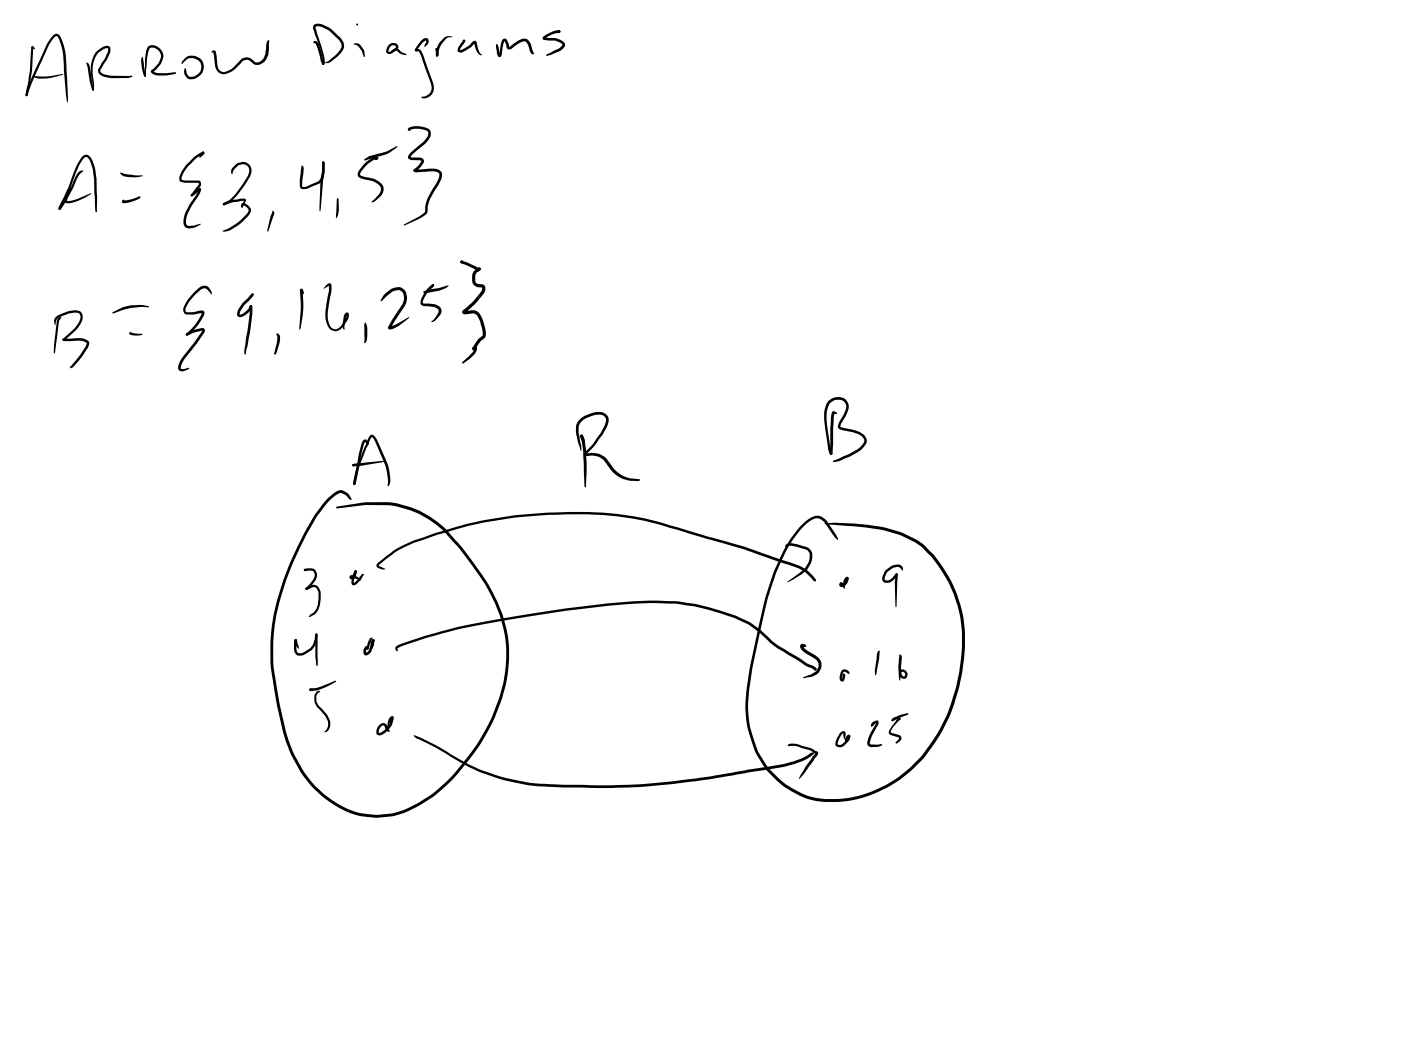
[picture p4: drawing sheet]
<svg xmlns="http://www.w3.org/2000/svg" width="108mm" height="81mm" viewBox="0 0 108 81" stroke-linecap="round" stroke-linejoin="round" font-family="sans-serif">
<g fill="#000">
<path d="M4.1 2.7a.35 .35 0 0 1 .4-.1 .35 .35 0 0 1 .2 .3l.4 1.4 .1 3.6-.1-.6-.2-3a2.14 2.14 0 0 0-.5-1.5l-.3 .1-.4 .6-1.2 2.8-.4 1.1a.18 .18 0 0 1-.2-.1 .18 .18 0 0 1 .1-.2l1.6-3.7zM2.4 3.6h.2l-.1 1.8-.3 1.9-.2 .1v-.1l.3-1.9zM2.6 5.9h1l1.3-.2-1.4 .4-.6-.1zM2.5 3.6l.2 .2-.3-.1zM4.9 15.4h.7l1.4-.5-.9 .6a1.05 1.05 0 0 1-1.2 0zM4.9 15.5l.1-.1 .1 .1-.2 .1zM4.9 15.4h.3l-.2 .2zM6.4 12l.1-.1a.52 .52 0 0 1 .7 .5l.1 .6a13.2 13.2 0 0 1 .1 3.4l-.1-.3v-2.3l-.2-.7-.2-.7-.2-.3-.2 .1-.4 .5-1 2.4-.4 1-.2-.1 1.2-2.1a.84 .84 0 0 1 .7-.8v.1l-.4 .5-.3 .7-.9 1.6a.14 .14 0 0 1-.2 .2 .14 .14 0 0 1-.1-.2l.8-1.5 .6-1.8zM6.6 4.8l.2 .1 .1 .2 .3 1.8v.1l-.3-.7zM7.5 4l.4-.4 .3-.1 .2 .1 .1 .1v.4l-.8 1.3 .1 .2 .2 .1 .6 .1 1.6 .1-.3 .1a5 5 0 0 1-1.9-.1l-.4-.2v-.3l.5-.9 .2-.5v-.3l-.2 .1-.3 .1a2.13 2.13 0 0 0-.6 2.4v.6v.1l-.1-.6a2.63 2.63 0 0 1 .4-2.4zM7.2 6.9v.1l-.1-.1zM9.3 13.3l.5 .1 1.2 .1-.5 .2-.6-.1h-.4z"/>
<path d="M9.4 15.4h.1v.1l1.3-.3a1.25 1.25 0 0 1-.9 .4h-.4zM11 4.4l.2 1.5-.1-.1-.2-.6v-.5zM11.4 3.6l.1-.1a.84 .84 0 0 1 .9 .3 .84 .84 0 0 1 .1 .9l-.2 .3-.5 .5 .4 .1h1.3h.1a2.5 2.5 0 0 1-1.7 .2l-.1-.1a.19 .19 0 0 1-.2-.1 .19 .19 0 0 1 .1-.2 1.53 1.53 0 0 0 .7-1v-.3l-.2-.2-.4-.2h-.3l-.2 .8-.1 1.4v-1.4zM14.3 4.5l.4-.2 .6 .1a.9 .9 0 0 1 .3 1.2 .9 .9 0 0 1-1.2 .4l-.2-.4 .1-.4 .1 .5 .3 .2a.73 .73 0 0 0 .7-.4 .73 .73 0 0 0-.2-.9l-.3-.1h-.3l-.6 .4v-.1zM14.7 15l.6-.4a.11 .11 0 0 1 .1-.1 .11 .11 0 0 1 .1 .2l-.7 .4h-.1zM15.6 11.7h.1v.1l-.3 .4zM15.3 14.5h.2v.2h-.2zM15.3 14.5l.2 .1-.3 .6a3.2 3.2 0 0 0-.9 1.9l.1 .2 .1 .1 1-.2-.7 .4a.48 .48 0 0 1-.5-.1 .48 .48 0 0 1-.2-.5l.1-.3a5.5 5.5 0 0 1 1-1.8zM14.9 12.2l.7-.5 .2 .1-.1 .1a4.1 4.1 0 0 0-1.5 1.4l-.2 .6h1.3l.2 .2-.1 .3-.6 .7h-.1v-.1l.6-.7v-.2a2.71 2.71 0 0 1-1.4-.1l-.1-.1a1.43 1.43 0 0 1 .6-1.2zM16.3 4l.2-.1 .1 .1 .2 1a.56 .56 0 0 0 .3 .5 .56 .56 0 0 0 .7-.1l.9-.9a.66 .66 0 0 1 .8 .1l.3 .2 .5-.2 .1-.4 .1-.9 .2-.2 .1 .1-.1 .6a1.42 1.42 0 0 1-.4 1l-.2 .2h-.4l-.5-.4-.4 .1-.9 .8a.77 .77 0 0 1-1.3-.3l-.1-1.1zM17.2 15.7a3.5 3.5 0 0 1 1.6-.4l.2 .2-.3 .3v-.1l.1-.2-.8 .1-.7 .2-.1-.1zM17.2 15.7h.1v.1h-.1z"/>
<path d="M18 12.8l.3-.2 .3-.1a.71 .71 0 0 1 .7 .4 .71 .71 0 0 1-.1 .8l-1 1.5-.4 .3-.6 .3v-.1l.5-.3 .4-.4 .9-1.3a.78 .78 0 0 0 .2-.8l-.4-.2h-.4l-.4 .4-.1 .3-.1-.3zM18.7 15.7h.2l.3 .2a.51 .51 0 0 1-.2 .8 3.1 3.1 0 0 1-1.8 1.1 4.5 4.5 0 0 0 1.8-1.3l.2-.3-.4-.4-.1 .2a.18 .18 0 0 1-.1-.1 .18 .18 0 0 1 0-.2zM21 16.3h.1v.2l-.5 1.4v-.2zM23.2 12.8h.1l.1 .2-.1 1.4h.2l1.1-.5 .2-.5v-.9l.1-.1 .1 .1v.9l-.3 .6-1.1 .6a.31 .31 0 0 1-.5-.3zM24.2 3.2h.1a.39 .39 0 0 1 .3 .4l.4 1.3-.1 .1-.2-.3-.3-1.2-.3-.2zM24.2 1.9l.4-.1a2.44 2.44 0 0 1 1.3 .8l.4 .4 .2 .6a1.14 1.14 0 0 1-.5 .8l-.6 .4-.3 .1 .8-.7 .4-.6v-.3l-.5-.5a2.12 2.12 0 0 0-1.2-.8h-.3v.2l.7 2.1a.76 .76 0 0 1-.1 .7l-.1-.1 .1-.3-.2-.7-.6-1.7zM24.9 4.8l.1 .1-.1 .1-.1-.1zM24.8 12.5h.2v.6l-.4 3.2 .1-2.3zM26 15.3v-.1l.1 .1v1a.42 .42 0 0 1-.2 .5zM27.3 3.4a.81 .81 0 0 1 .8 1h-.1l-.1-.5a.75 .75 0 0 0-.6-.5zM27.4 1.9l.2-.1v.2zM27.4 1.9l.1-.1 .1 .1-.1 .1z"/>
<path d="M28.1 12.3l.4-.3 1.3-.3 .8-.4a3.4 3.4 0 0 1-2 .9l-.5 .2zM28.1 12.6l.5-.4a.27 .27 0 0 1 .3-.2 .27 .27 0 0 1 .3 .2l-.2 .1h-.1l.1-.1v.1a2.17 2.17 0 0 0-1.2 1.1v.1l1.1 .3a.78 .78 0 0 1 .4 1.3l-.6 .5-.1-.1 .6-.5a.58 .58 0 0 0-.4-1l-.4-.1a.9 .9 0 0 1-.8-.4v-.3zM29.9 3.5l.3-.2h.2l.2 .1 .1 .2-.2 .3h-.2h-.1l.3-.3-.1-.1h-.2l-.2 .2-.1 .3 .7-.3 .7 .5a.69 .69 0 0 1-.7-.3l-.5 .3-.3-.1v-.2zM31.5 9.9l.4-.2 .6 .1a.84 .84 0 0 1 .7 .3 .72 .72 0 0 1-.2 .7l-1.4 1.3 .8 .1 .3 .1-.2 .5-.5 .4v-.1l1.2-.1a.89 .89 0 0 1 .8 .2v.5l-.2 .5a2.97 2.97 0 0 0-.9 2.1l-.1 .2-.2 .2-1.4 .7-.1-.1 1.4-.7 .3-.3a3.1 3.1 0 0 1 .8-2.2l.2-.5 .1-.2-.1-.1-.4-.1-1.1 .1a.23 .23 0 0 1-.3 0 .23 .23 0 0 1-.1-.3l.4-.3 .2-.3-1-.2a.31 .31 0 0 1 .1-.4l1.1-1 .2-.3 .1-.2-.1-.2-.6-.2-.7 .1v-.1v.1l-.1 .1-.1-.1zM32.5 3.1l.2-.2a.26 .26 0 0 1 .3 .2 .26 .26 0 0 1 0 .3l-.3 .2 .1-.4v-.1h-.1l-.6 .8v-.1h.2a.77 .77 0 0 1 .4 .7l.6 1.7a.89 .89 0 0 1-.5 1.4l-.3-.1h.1a.71 .71 0 0 0 .6-1l-.8-2.2-.2-.3a.15 .15 0 0 1-.2 0 .15 .15 0 0 1 0-.2zM33.6 3.7l.1 .1h-.2zM34.2 3l.3-.2h.4l-.5 .1-.4 .5-.3 1a.85 .85 0 0 1 .1-1.1zM33.6 3.7l.2 .4-.1 .3-.1-.1 .1-.1-.2-.4zM35.6 3.1h.1a.13 .13 0 0 1 .2 0 .13 .13 0 0 1-.1 .2l-.4 .6 .8-.4 .3-.3a.16 .16 0 0 1 .1-.1 .16 .16 0 0 1 .1 .2l.2 .6 .2 .4-.1-.1-.2-.2-.3-.7-.2 .3-.7 .4a.26 .26 0 0 1-.3-.1 .26 .26 0 0 1 0-.3l.4-.5v.1zM38.2 3.4h.1l.1 .1 .1 .7 .2-1.1a.21 .21 0 0 1 .2-.1 .21 .21 0 0 1 .2 .1l.2 .5 .8-.5 .3-.1h.2l.3 .3 .3 .8-.2 .1-.1-.1-.2-.6-.2-.3-.5 .1-.8 .5-.1-.1-.2-.5-.2 .9a.21 .21 0 0 1-.2 .3 .21 .21 0 0 1-.2-.3zM43 2.4h.2v.1h-.3zM41.9 2.8l.9-.4a.2 .2 0 0 1 .2-.1 .2 .2 0 0 1 .1 .2l-.5 .2-.6 .3v-.1h.3a1.24 1.24 0 0 1 1.2 .5l-.1 .3a2.31 2.31 0 0 1-1.3 .6v-.1l1.1-.5 .1-.2-.1-.2a1.44 1.44 0 0 0-1-.2h-.2a.15 .15 0 0 1-.2-.1 .15 .15 0 0 1 .1-.2z"/>
<path d="M4.3 24.4l.8-.4a1.27 1.27 0 0 1 1.1 0 .9 .9 0 0 1-.2 1.3l-1.1 1-.1-.1 .1-.1a4.2 4.2 0 0 0 1.2-1.3l.1-.4-.1-.2-.1-.1-.7 .1-.7 .3-.2 .2-.2 .4v-.4zM4.5 24.5l.2-.1v.1l-.2 .3-.3 2.4-.1-.4 .2-1.8zM4.8 26.1h1.6a.55 .55 0 0 1 .5 .3v.2a3.6 3.6 0 0 1-1.1 1.5l-.2 .2h-.2l.8-1 .5-.9-.5-.1h-1.3zM4.8 26.1l.2 .1h-.2zM8.7 24.1l.7-.4 .6-.2h.9l.6 .1-1.4 .1-1.4 .5zM10 25.6l.1 .1v-.1l.9 .2-.3 .1-.5-.1-.2-.1zM14.3 25.7l1.2-.4a.22 .22 0 0 1 .2 0 .22 .22 0 0 1 0 .3l-1.6 2.2-.2 .6h.7l-.4 .2a.32 .32 0 0 1-.4-.1 .32 .32 0 0 1-.1-.3l.3-.7 1.6-2-.6 .1-.6 .3-.1-.1zM14.9 22.5l.5-.4 .4-.1 .2 .1 .2 .3 .1 .3-.4-.4h-.4a4.1 4.1 0 0 0-1.2 1.4l.1 .4 1-.2a.28 .28 0 0 1 .4 .1 .28 .28 0 0 1-.2 .4 4.6 4.6 0 0 1-1.1 1.4h-.2v-.1a3.7 3.7 0 0 0 1.2-1.6l-1.1 .1a.42 .42 0 0 1-.2-.7zM19.3 23.5h.1v.2h-.1zM19.3 23.5l.1 .1v.6l-.3 2.4-.2 .7-.1-.4zM19.4 22.6l.1 .1v.1l-.1-.1zM19.4 22.6l.1 .1v.1l-.7 .7-.3 .7 .4-.2 .4-.5 .1 .1-.1 .2-.4 .5-.4 .1a.28 .28 0 0 1-.3-.1 .28 .28 0 0 1 .1-.4l.4-.5z"/>
<path d="M21.3 25.7h.1a.48 .48 0 0 1 .1 .7l-.3 .9h-.1l.2-.8a.81 .81 0 0 0 0-.8zM23.1 22.3l.1-.1 .1 .2 .1 1.1-.1 .9-.2 1 .1-1.7zM23.2 22.3h.1l.1 .4-.2-.3h.1h-.2zM25.2 21.9l.2-.1 .1 .2-.2 2a1.71 1.71 0 0 0 .2 1.2l.4 .2 .2-.2 .5-.6 .1-.4-.2 1.2-.1-.3 .1-.7a.21 .21 0 0 1 .1-.3 .21 .21 0 0 1 .3 .1l-.1 .4-.4 .6-.2 .2-.4 .1a.84 .84 0 0 1-.7-.9 5.4 5.4 0 0 1 .2-2v-.6h.1l-.5 .2zM25.3 38.4l.6-.5 .4-.1a1.08 1.08 0 0 1 .8 .7 .39 .39 0 0 1-.4-.3l-.5-.2a2.98 2.98 0 0 0-1.3 1.2 21.2 21.2 0 0 0-3.8 10.2 25.6 25.6 0 0 0 1.1 7.4 8.7 8.7 0 0 0 4.1 5.3 6 6 0 0 0 6.6-.7 15.2 15.2 0 0 0 6-9.9 10.7 10.7 0 0 0-2.5-8l-1.5-1.7a7.3 7.3 0 0 0-4.9-2.9h-1.8l-2.2 .3-.1-.1a10.1 10.1 0 0 1 5.7 0 8.2 8.2 0 0 1 3.8 2.8 17.4 17.4 0 0 1 3.4 5.6 11 11 0 0 1-1 8.5 14.7 14.7 0 0 1-5.6 6.1 6.3 6.3 0 0 1-7.8-1.1 10.2 10.2 0 0 1-2.6-4.7 23 23 0 0 1-.9-7.2 21.5 21.5 0 0 1 4.2-10.5zM28.5 33.6a.31 .31 0 0 1 .3-.1 .31 .31 0 0 1 .2 .3l.2 .3a6.5 6.5 0 0 1 .9 2.8v.3l-.2 .3v-.6a5.8 5.8 0 0 0-.8-2.4l-.2-.6-.3-.2-1 2.4-.2 1.2-.1 .1a.43 .43 0 0 1 0-.6l.2-.8zM27.2 35.8l2.2-.3 .2 .1-2 .3h-.4zM27.2 35.8l.1 .1h-.1zM27.2 35.8h.1v.1h-.2zM27.3 37.2h.1l-.1 .2-.1-.1zM28.1 24.9h.1l.1 .3v.9a.22 .22 0 0 1-.2 .3zM28 33.9a.27 .27 0 0 1 .3 .1 .27 .27 0 0 1 .1 .3l-.3-.3-.3 1.1-.4 2.1-.1 .2-.1-.1 .4-2.3z"/>
<path d="M29.7 22.6l.5-.4a.8 .8 0 0 1 1 .2 .8 .8 0 0 1 .1 .9l-1.2 2-.1-.1 .5-.2 1-.6v.1l-.9 .7-.5 .2-.2-.1a1.58 1.58 0 0 1 .5-1l.5-.7a.8 .8 0 0 0-.1-1.2l-.6 .1-.8 .7-.1-.1zM32.6 22.5l2-.5-.3 .2-.5 .2-.8 .2h-.4zM33.3 21.9h.1v.1l-.1 .1-.1-.1zM33.3 21.9l.1 .1v.1l-.1-.1zM33 22.2l.3-.3h.1v.2l-.6 .7-.2 .5 .8 .1a.55 .55 0 0 1 .5 .3 .55 .55 0 0 1 0 .6l-.4 .4-.3 .1 .6-.7v-.2l-.3-.2-.7-.1a.38 .38 0 0 1-.4-.2 .38 .38 0 0 1 .1-.5zM35.5 20.1l.5 .1 .9 .5h-.1l.2-.1v.2l-.2 .1-1-.5a.22 .22 0 0 1-.3-.3zM35.5 20.1h.1l.1 .1-.1 .1zM36.5 26.7a.23 .23 0 0 1 .3 .1 .23 .23 0 0 1-.1 .3 2.34 2.34 0 0 1-1 .9l-.1-.1 .8-.7 .1-.4h.2l-.2 .2h-.1v-.1zM36.8 20.6h.2v.2h-.2zM36.6 20.8h.1a.2 .2 0 0 1 .2-.2 .2 .2 0 0 1 .1 .1l-.3 .4-.1 .5 .2 .3h.4a.45 .45 0 0 1 0 .8l-.7 .8-.7 .6v-.1l.7-.1a.68 .68 0 0 1 .6 .5l.3 .8v.7l-.9 1.1-.1-.2 .4-.6 .4-.3v-.4l-.2-.7-.3-.5-.2-.1h-.6a.19 .19 0 0 1-.3-.1 .19 .19 0 0 1 .1-.2l.7-.7 .7-.8v-.2l-.5-.2a.96 .96 0 0 1 0-1.2zM44.6 32.3a2.3 2.3 0 0 1 1.8-.5 .7 .7 0 0 1 .3 1.1l-.9 1.4-.6 .7v-.1l.9 .1a1.36 1.36 0 0 1 .8 .6 2.43 2.43 0 0 0 2.2 1.3l.2 .1a1.24 1.24 0 0 1-1 0 2.94 2.94 0 0 1-1.8-1.6l-.4-.2-.7-.1a.23 .23 0 0 1-.3 0 .23 .23 0 0 1 .1-.3l.7-1a3.4 3.4 0 0 0 .8-1.4l-.1-.3a.85 .85 0 0 0-.9-.1l-.7 .3a.93 .93 0 0 0-.4 1.1l.2 1v.3l-.4-1.1a1.29 1.29 0 0 1 .2-1.2zM44.7 33.5a.28 .28 0 0 1 .3 .4l.2 1.9-.1 1.8-.2-2.9z"/>
<path d="M44.7 33.5h.2l.1 .3 .1 .4-.1 .1-.3-.6zM63.8 30.9a.85 .85 0 0 1 1.1-.3 .85 .85 0 0 1 .5 1l-.6 1.1v.2a2.94 2.94 0 0 1 1.9 .8l.1 .4-.3 .4-.4 .3-.8 .4a1.68 1.68 0 0 1-1.1 .3l1.8-.9 .5-.5 .1-.2a1.39 1.39 0 0 0-1.3-.7h-.3a.37 .37 0 0 1-.4-.3 .37 .37 0 0 1 .1-.4l.1-.3a1.16 1.16 0 0 0 .4-1.1 .77 .77 0 0 0-.8-.3 .77 .77 0 0 0-.6 .6l-.1 1 .3 2.1 .1 .5-.1 .1-.2-.5-.3-2.1a2.08 2.08 0 0 1 .3-1.6zM64 34.9h.1v.1h-.1zM64.1 31.7h.2l.2 .1-.3 .1h.1l-.1 2.4-.1 .7-.1 .1-.1-.1 .1-2zM22.7 49.3h.1l.1 .1h-.2zM22.7 49.3l.1-.1 .1 .1-.1 .7 .2 .3a.97 .97 0 0 0 .9-.3l.2-.4 .3-.8 .1 .2-.2 .7a1.65 1.65 0 0 1-1.3 .8l-.2-.1-.1-.2zM22.7 49.3h.2l.1 .7-.2-.3zM23.4 43.9l.1-.1 .1 .1-.1 .1zM23.5 43.8h.5l.3 .1a.82 .82 0 0 1-.2 1.2l-.4 .3h-.2l.6-.7 .2-.4-.2-.3h-.6l-.1-.1zM23.5 45.3l.6-.2 .4 .1a1.96 1.96 0 0 1 0 1.8l-.2 .3-.4 .2h-.1l.4-.4 .3-.6a1.59 1.59 0 0 0-.1-1.1l-.3-.2-.5 .3zM23.4 43.9h.3l-.2 .1zM23.8 53.1l.1-.1 .1 .2h-.1z"/>
<path d="M23.9 53.1l.5-.1 1.4-.6 .1 .1-.5 .3-1 .4h-.5l-.1-.1zM23.9 53.1h.1l.1 .1h-.2zM24.3 48.8l.2 .1v2l-.1 .4-.1-.7zM24.4 53.3l.2-.1 .1 .1-.3 .3v.5l.8 .9 .2 .6v.5l-.3 .3h-.1l.3-.4v-.4l-.3-.5-.3-.3a1.16 1.16 0 0 1-.5-1.2zM27.3 44h.2l-.2 .9 .6-.6h.1l-.3 .5-.4 .3a.23 .23 0 0 1-.2-.1 .23 .23 0 0 1 0-.3zM27.3 44a.13 .13 0 0 1 .2 0 .13 .13 0 0 1 0 .2l-.1 .3-.2 .1h-.2l-.1-.2a.5 .5 0 0 1 .8 .2l.1 .1-.7-.2 .1-.1zM28.2 49.8h.1v.2h-.1zM28.7 49.3l.1-.1 .1 .2-.3 .8a.32 .32 0 0 1-.2 .3 .32 .32 0 0 1-.4-.1v-.2a.29 .29 0 0 1 .3-.4l-.1 .5 .2-.2zM28.5 49.2l.2-.1-.3 .9-.1 .1-.2-.2 .1-.1 .1 .1v-.2zM28.7 49.3h.1v.1h-.1zM28.7 49.3l.1-.1 .1 .2-.3 .6-.1-.1v-.3zM29.1 43.4l.1-.1a7.8 7.8 0 0 1 3-1.7 34.1 34.1 0 0 1 17.7-1.6l7.4 2.1 4.3 1.5 .7 .4 .6 .7-.2 .1-.6-.6-.6-.4-4.1-1.4-2.9-.9a33.2 33.2 0 0 0-7.2-1.7 34 34 0 0 0-16 2.3 7.4 7.4 0 0 0-2 1.4l-.1 .1 .5 .3h-.3l-.3-.2-.1-.1z"/>
<path d="M29.2 55.9l.3-.2 .2 .1 .3 .6a.45 .45 0 0 1-.4-.4l-.1-.1-.2 .1-.1 .5 .3-.2 .3-.3 .2-.2 .1-.5 .1 .1-.1 .1-.2 .5v-.1a.79 .79 0 0 1 .2-.7h.2v.2l-.1 .5-.3 .4a.65 .65 0 0 1-.9 .3v-.3zM30.5 49.8l.6-.2a47.5 47.5 0 0 1 10.1-2.3 50.7 50.7 0 0 1 10.4-1l2.1 .3 2.1 .5 1.1 .4a7.2 7.2 0 0 1 2.4 1.7l.7 .6 2.1 1.3 .6 .2 .2 .2v.1l-.7-.3-1.3-.8a7.3 7.3 0 0 1-1.9-1.3l-1.3-1-1.1-.6-1.9-.6-2.3-.4a26.2 26.2 0 0 0-5.5 .1 80.9 80.9 0 0 0-14.1 2.5l-2 .7-.2 .1v.2l-.1-.2zM31.9 56.7l.4 .1 1.3 .6 2.5 1.5a16.9 16.9 0 0 0 8.1 1.6 58.4 58.4 0 0 0 13.2-1.1l3.4-.6a3.7 3.7 0 0 0 1.7-.8h.1a.13 .13 0 0 1 .1 .1 .13 .13 0 0 1-.1 .1h-.1a6.1 6.1 0 0 1-2.2 .9l-5.4 .9a54 54 0 0 1-14.7 .4 16.1 16.1 0 0 1-4.2-1.4l-2.5-1.4-1.4-.7zM60.6 42l.4-.1 1.1 .3 .3 .1 .2 .3a1.45 1.45 0 0 1-.3 1l-.5 .6-1.1 .7 1.3-1.1 .3-.5 .1-.6-.3-.3-1.1-.3-.4 .1-.1-.1zM60.7 57.4l.6-.1 1.1 .3 .6 .4h-.2l.2-.1v.2h-.1l-.5-.3-1.1-.3h-.5zM61.7 49.7l.2-.1 .2 .1a.11 .11 0 0 1 0 .1 .11 .11 0 0 1-.2 .1h-.1l.1-.1 .4 .4a1.6 1.6 0 0 1 1 .8v.4l-.3 .5a1.82 1.82 0 0 1-1.1 .4v-.1l1-.5 .2-.3v-.3l-.2-.3-1.1-.7-.2-.3zM62.9 57.9h.1v.3l-1 1.3-.4 .5 .5-1zM61.9 40.4a1.31 1.31 0 0 1 1.4-.6l.4 .4 .7 1 .2 .3-.1 .1-1-1.4a.76 .76 0 0 0-1.2 0l-.2 .2a10 10 0 0 0-2.4 4.1 46.1 46.1 0 0 0-2.1 10.1 7.1 7.1 0 0 0 4.1 6.5 7.6 7.6 0 0 0 6.8-.8l.7-.4a12.8 12.8 0 0 0 4.9-9.5 9.7 9.7 0 0 0-1.9-6.9 5.9 5.9 0 0 0-4.1-2.6l-1.3-.2-3.2-.3v-.1a16.4 16.4 0 0 1 6 .8 6.7 6.7 0 0 1 2.9 2.4 10.4 10.4 0 0 1 1.6 8.5 12.1 12.1 0 0 1-5.7 8.7 7.8 7.8 0 0 1-6.8 .6 7.5 7.5 0 0 1-4.1-7.6 41.8 41.8 0 0 1 2.5-10.4 9.1 9.1 0 0 1 1.9-2.9zM64.7 44.9h.2l.1 .2-.2-.1h.2l.2-.4h.1l-.3 .8v-.3v-.4a.26 .26 0 0 1 .4-.2l-.1 .4a.33 .33 0 0 1-.3 .3 .33 .33 0 0 1-.3-.1zM64.7 56.5a.23 .23 0 0 1 .3-.2 .23 .23 0 0 1 .2 .3l-.1 .4-.1-.5-.2 .1-.3 .8 .4-.1 .4-.3v-.3l.1 .1-.2 .4a.44 .44 0 0 1 .1-.6h.2v.2l-.3 .5a.55 .55 0 0 1-.8 .2 .57 .57 0 0 1 .1-.7zM65 51.9l.1 .1-.1 .3zM64.9 51.7l.3-.1a.23 .23 0 0 1 .2 .4l-.3-.2h-.1l-.1 .6 .1-.5h.1v.3l-.1 .3h-.2l-.1-.3z"/>
<path d="M67.2 55.7a.27 .27 0 0 1 .3-.2 .27 .27 0 0 1 .2 .2l-.5 .9-.2 .7 .1 .1 .8-.1 .1 .1-.3 .1-.6 .1-.2-.2-.1-.2 .2-.7 .5-.8h.1l-.4 .3-.1-.2zM67.7 50.2h.1l-.1 .6-.2 1.2-.1-.4zM68.7 55.4l.7-.3 .5-.2 .1 .1-1.2 .6-.2-.1zM69 44.2l.2 .1-.2 2.5-.1-1.9zM69.2 55.3h.2v.2h-.1zM69.1 55.4l.2-.1 .1 .1-.6 .6-.2 .4 .8 .4v.2l-.3 .3-.1-.1 .3-.4-.7-.2-.1-.2zM69.3 50.5v-.1l.2 .2-.1 1 .1 .4 .2 .1 .1-.1-.2-.2h-.1l-.2 .6-.1-.5 .2-.3h.3l.2 .3v.3l-.2 .1h-.2l-.2-.2-.1-.5zM68.2 43.9l.6-.3 .6-.1 .2 .2-.1 .3-.2-.3-.5 .1-.5 .3-.1 .5 .1 .1h.3l.5-.5 .1 .1-.1 .1a.78 .78 0 0 1-1 .5l-.1-.2v-.1z"/>
<circle cx="43.1" cy="2.4" r=".11"/>
<circle cx="35.6" cy="20.2" r=".1"/>
<circle cx="27.4" cy="44" r=".09"/>
<circle cx="62.8" cy="51.6" r=".1"/>
</g>
</svg>
